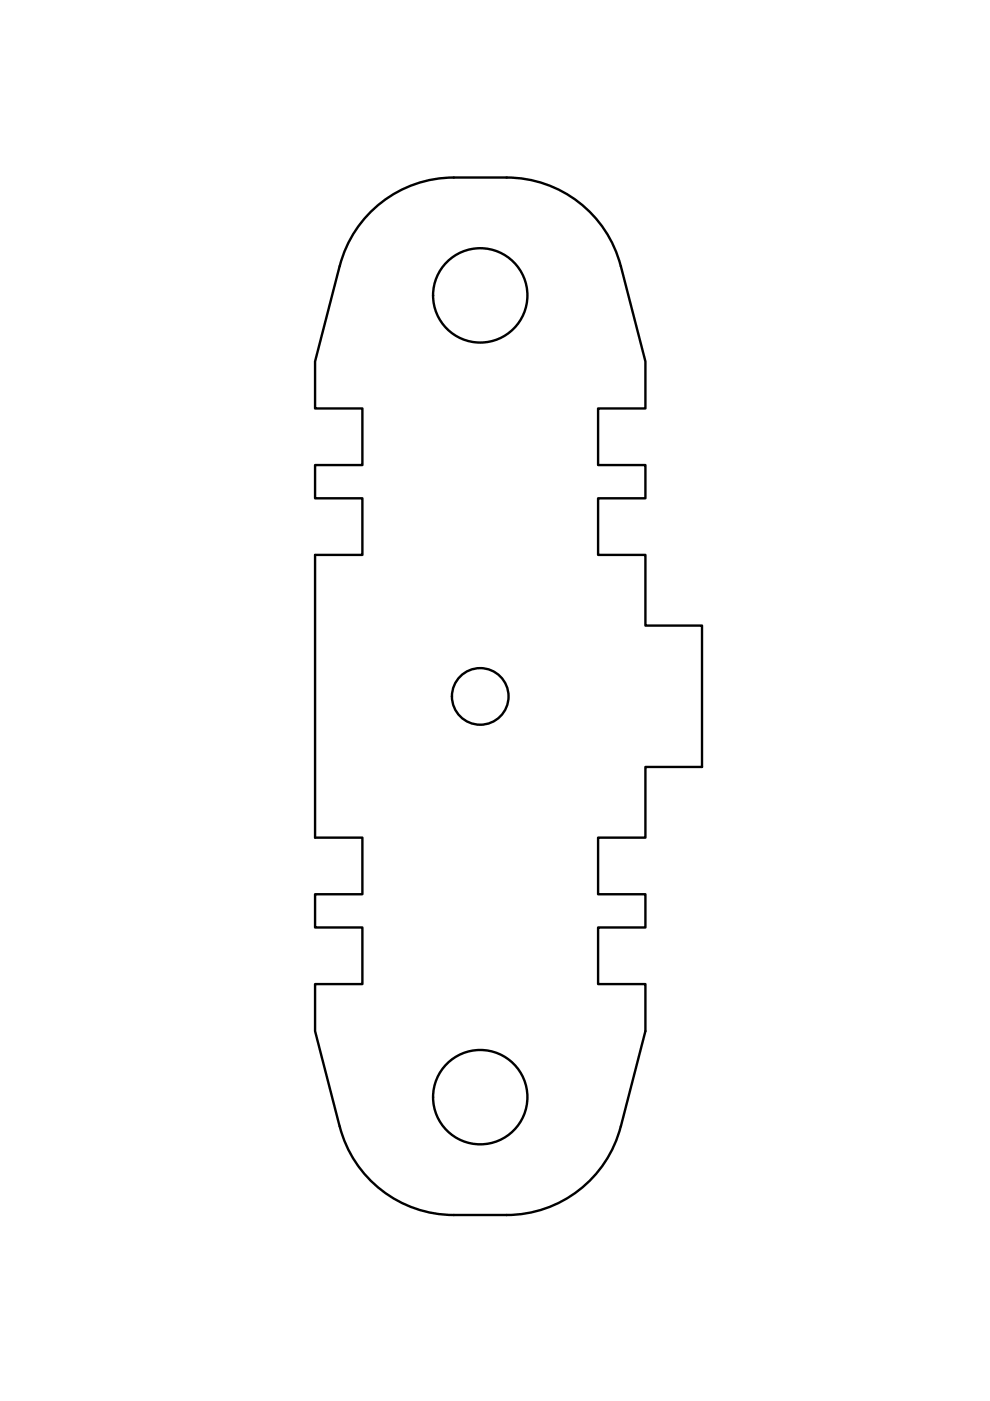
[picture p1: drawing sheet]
<svg xmlns="http://www.w3.org/2000/svg" width="210mm" height="297mm" viewBox="0 0 210 297" stroke-linecap="round" stroke-linejoin="round" font-family="sans-serif">
<!-- layer: Sichtbar (ISO) -->
<g fill="none" stroke="#000" stroke-width=".51">
<path d="M96.2 37.6h11.2M96.2 37.6a25 25 0 0 0-24.2 18.8M107.4 37.6a25 25 0 0 1 24.2 18.8M72 56.4l-5.2 20.2v10h10v12h-10v7h10v12.1h-10v59.9h10v12h-10v7h10v12h-10v10l5.2 20.2M131.6 56.4l5.2 20.2v10h-10v12h10v7h-10v12.1h10v14.9h12v30h-12v15h-10v12h10v7h-10v12h10v10l-5.2 20.2M72 238.8a25 25 0 0 0 24.2 18.8h11.2M131.6 238.8a25 25 0 0 1-24.2 18.8"/>
<circle cx="101.8" cy="62.6" r="10"/>
<circle cx="101.8" cy="147.7" r="6"/>
<circle cx="101.8" cy="232.6" r="10"/>
</g>
</svg>
